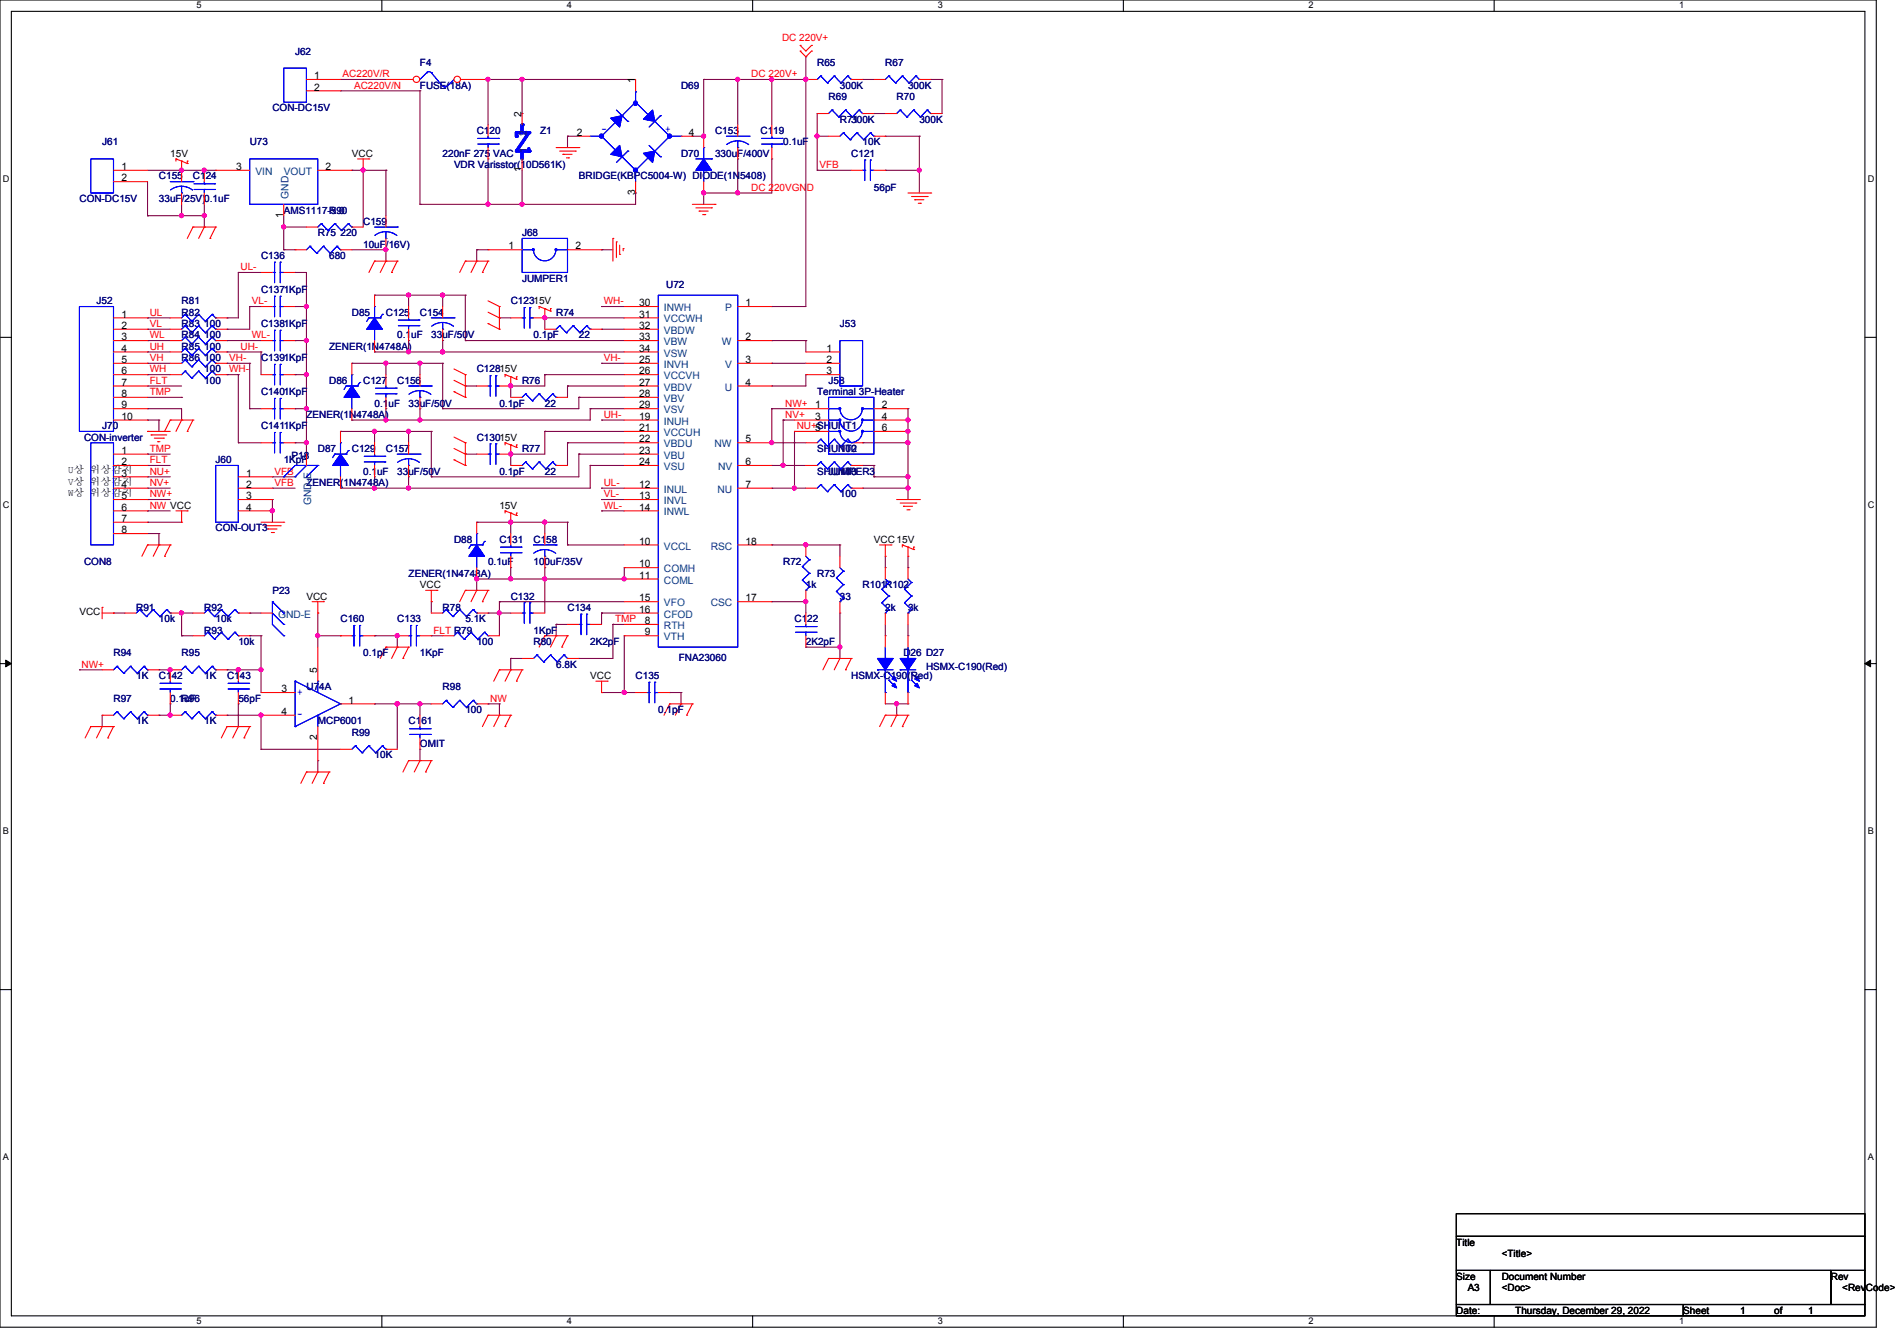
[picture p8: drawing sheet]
<svg xmlns="http://www.w3.org/2000/svg" width="297mm" height="210mm" viewBox="0 0 297 210" stroke-linecap="round" stroke-linejoin="round" font-family="sans-serif">
<defs><g id="words">
<g font-size="1.6" fill="#000080">
<text x="46.2" y="8.5">J62</text>
<text x="65.7" y="10.3">F4</text>
<text x="127.9" y="10.3">R65</text>
<text x="138.5" y="10.3">R67</text>
<text x="42.6" y="17.4">CON-DC15V</text>
<text x="65.7" y="13.9">FUSE(18A)</text>
<text x="106.6" y="13.9">D69</text>
<text x="129.7" y="15.7">R69</text>
<text x="131.4" y="13.9">300K</text>
<text x="140.3" y="15.7">R70</text>
<text x="142.1" y="13.9">300K</text>
<text x="16" y="22.8">J61</text>
<text x="39.1" y="22.8">U73</text>
<text x="74.6" y="21">C120</text>
<text x="84.5" y="21">Z1</text>
<text x="111.9" y="21">C153</text>
<text x="119" y="21">C119</text>
<text x="122.5" y="22.8">0.1uF</text>
<text x="131.4" y="19.2">R71</text>
<text x="133.2" y="19.2">300K</text>
<text x="135" y="22.8">10K</text>
<text x="143.9" y="19.2">300K</text>
<text x="24.9" y="28.1">C155</text>
<text x="30.2" y="28.1">C124</text>
<text x="69.3" y="24.5">220nF 275 VAC</text>
<text x="71" y="26.3">VDR Varisstor(10D561K)</text>
<text x="90.6" y="28.1">BRIDGE(KBPC5004-W) DIODE(1N5408)</text>
<text x="106.6" y="24.5">D70</text>
<text x="111.9" y="24.5">330uF/400V</text>
<text x="133.2" y="24.5">C121</text>
<text x="136.8" y="29.9">56pF</text>
<text x="12.4" y="31.6">CON-DC15V</text>
<text x="24.9" y="31.6">33uF/25V)0.1uF</text>
<text x="44.4" y="33.4">AMS1117-5.0</text>
<text x="51.5" y="33.4">R90</text>
<text x="56.8" y="35.2">C159</text>
<text x="40.8" y="40.5">C136</text>
<text x="49.7" y="37">R75</text>
<text x="51.5" y="40.5">680</text>
<text x="53.3" y="37">220</text>
<text x="56.8" y="38.8">10uF/16V)</text>
<text x="81.7" y="37">J68</text>
<text x="15.1" y="47.6">J52</text>
<text x="28.4" y="47.6">R81</text>
<text x="40.8" y="45.9">C1371KpF</text>
<text x="79.9" y="47.6">C12315V</text>
<text x="81.7" y="44.1">JUMPER1</text>
<text x="104.2" y="45.1">U72</text>
<text x="28.4" y="51.2">R83</text>
<text x="28.4" y="49.4">R82</text>
<text x="28.4" y="53">R84</text>
<text x="32" y="51.2">100</text>
<text x="32" y="53">100</text>
<text x="40.8" y="51.2">C1381KpF</text>
<text x="55.1" y="49.4">D85</text>
<text x="60.4" y="49.4">C125</text>
<text x="62.2" y="53">0.1uF</text>
<text x="65.7" y="49.4">C154</text>
<text x="67.5" y="53">33uF/50V</text>
<text x="83.5" y="53">0.1pF</text>
<text x="87" y="49.4">R74</text>
<text x="90.6" y="53">22</text>
<text x="131.4" y="51.2">J53</text>
<text x="28.4" y="56.5">R86</text>
<text x="28.4" y="54.7">R85</text>
<text x="32" y="54.7">100</text>
<text x="32" y="58.3">100</text>
<text x="32" y="56.5">100</text>
<text x="40.8" y="56.5">C1391KpF</text>
<text x="51.5" y="54.7">ZENER(1N4748A)</text>
<text x="74.6" y="58.3">C12815V</text>
<text x="32" y="60.1">100</text>
<text x="40.8" y="61.9">C1401KpF</text>
<text x="48" y="65.4">ZENER(1N4748A)</text>
<text x="51.5" y="60.1">D86</text>
<text x="56.8" y="60.1">C127</text>
<text x="58.6" y="63.6">0.1uF</text>
<text x="62.2" y="60.1">C156</text>
<text x="63.9" y="63.6">33uF/50V</text>
<text x="78.1" y="63.6">0.1pF</text>
<text x="81.7" y="60.1">R76</text>
<text x="85.3" y="63.6">22</text>
<text x="127.9" y="61.9">Terminal 3P-Heater</text>
<text x="129.7" y="60.1">J58</text>
<text x="13.2" y="69">CON-inverter</text>
<text x="16" y="67.2">J70</text>
<text x="40.8" y="67.2">C1411KpF</text>
<text x="45.6" y="71.8">P18</text>
<text x="49.7" y="70.7">D87</text>
<text x="55.1" y="70.7">C129</text>
<text x="60.4" y="70.7">C157</text>
<text x="74.6" y="69">C13015V</text>
<text x="81.7" y="70.7">R77</text>
<text x="127.9" y="70.7">SHUNT2</text>
<text x="131.4" y="70.7">100</text>
<text x="33.7" y="72.5">J60</text>
<text x="44.4" y="72.5">1KpF</text>
<text x="48" y="76.1">ZENER(1N4748A)</text>
<text x="56.8" y="74.3">0.1uF</text>
<text x="62.2" y="74.3">33uF/50V</text>
<text x="78.1" y="74.3">0.1pF</text>
<text x="85.3" y="74.3">22</text>
<text x="127.9" y="74.3">SHUNT3</text>
<text x="129.7" y="74.3">JUMPER3</text>
<text x="131.4" y="77.9">100</text>
<text x="131.4" y="74.3">100</text>
<text x="33.7" y="83.2">CON-OUT3</text>
<text x="13.2" y="88.5">CON8</text>
<text x="71" y="85">D88</text>
<text x="76.4" y="88.5">0.1uF</text>
<text x="78.1" y="85">C131</text>
<text x="83.5" y="85">C158</text>
<text x="83.5" y="88.5">100uF/35V</text>
<text x="122.5" y="88.5">R72</text>
<text x="21.3" y="95.6">R91</text>
<text x="32" y="95.6">R92</text>
<text x="42.6" y="93">P23</text>
<text x="63.9" y="90.3">ZENER(1N4748A)</text>
<text x="69.3" y="95.6">R78</text>
<text x="79.9" y="93.8">C132</text>
<text x="88.8" y="95.6">C134</text>
<text x="126.1" y="92.1">1k</text>
<text x="127.9" y="90.3">R73</text>
<text x="131.4" y="93.8">33</text>
<text x="135" y="92.1">R101R102</text>
<text x="138.5" y="95.6">2k</text>
<text x="142.1" y="95.6">3k</text>
<text x="24.9" y="97.4">10k</text>
<text x="32" y="99.2">R93</text>
<text x="33.7" y="97.4">10k</text>
<text x="37.3" y="101">10k</text>
<text x="53.3" y="97.4">C160</text>
<text x="62.2" y="97.4">C133</text>
<text x="72.8" y="97.4">5.1K</text>
<text x="74.6" y="101">100</text>
<text x="83.5" y="99.2">1KpF</text>
<text x="83.5" y="101">R80</text>
<text x="92.4" y="101">2K2pF</text>
<text x="124.3" y="97.4">C122</text>
<text x="126.1" y="101">2K2pF</text>
<text x="17.8" y="102.7">R94</text>
<text x="21.3" y="106.3">1K</text>
<text x="24.9" y="106.3">C142</text>
<text x="28.4" y="102.7">R95</text>
<text x="32" y="106.3">1K</text>
<text x="35.5" y="106.3">C143</text>
<text x="56.8" y="102.7">0.1pF</text>
<text x="65.7" y="102.7">1KpF</text>
<text x="87" y="104.5">6.8K</text>
<text x="99.5" y="106.3">C135</text>
<text x="106.2" y="103.4">FNA23060</text>
<text x="133.2" y="106.3">HSMX-C190(Red)</text>
<text x="141.4" y="102.7">D26 D27</text>
<text x="144.9" y="104.8">HSMX-C190(Red)</text>
<text x="17.8" y="109.8">R97</text>
<text x="21.3" y="113.4">1K</text>
<text x="26.6" y="109.8">0.1uF</text>
<text x="28.4" y="109.8">R96</text>
<text x="32" y="113.4">1K</text>
<text x="37.3" y="109.8">56pF</text>
<text x="48" y="108.1">U74A</text>
<text x="49.7" y="113.4">MCP6001</text>
<text x="63.9" y="113.4">C161</text>
<text x="69.3" y="108.1">R98</text>
<text x="72.8" y="111.6">100</text>
<text x="103" y="111.6">0.1pF</text>
<text x="55.1" y="115.2">R99</text>
<text x="58.6" y="118.7">10K</text>
<text x="65.7" y="116.9">OMIT</text>
</g>
<g font-size="1.6" fill="#f00">
<text x="122.4" y="6.4">DC 220V+</text>
<text x="53.6" y="12.1">AC220V/R</text>
<text x="55.4" y="13.9">AC220V/N</text>
<text x="117.6" y="12.1">DC 220V+</text>
<text x="117.6" y="29.9">DC 220VGND</text>
<text x="128.2" y="26.3">VFB</text>
<text x="37.6" y="42.3">UL-</text>
<text x="39.4" y="47.6">VL-</text>
<text x="94.5" y="47.6">WH-</text>
<text x="23.4" y="49.4">UL</text>
<text x="23.4" y="51.2">VL</text>
<text x="23.4" y="53">WL</text>
<text x="39.4" y="53">WL-</text>
<text x="23.4" y="54.7">UH</text>
<text x="23.4" y="56.5">VH</text>
<text x="23.4" y="58.3">WH</text>
<text x="35.9" y="58.3">WH-</text>
<text x="35.9" y="56.5">VH-</text>
<text x="37.6" y="54.7">UH-</text>
<text x="94.5" y="56.5">VH-</text>
<text x="23.4" y="60.1">FLT</text>
<text x="23.4" y="61.9">TMP</text>
<text x="94.5" y="65.4">UH-</text>
<text x="122.9" y="63.6">NW+</text>
<text x="122.9" y="65.4">NV+</text>
<text x="23.4" y="70.7">TMP</text>
<text x="124.7" y="67.2">NU+5SHUNT1</text>
<text x="23.4" y="72.5">FLT</text>
<text x="23.4" y="74.3">NU+</text>
<text x="23.4" y="77.9">NW+</text>
<text x="23.4" y="76.1">NV+</text>
<text x="43" y="74.3">VFB</text>
<text x="43" y="76.1">VFB</text>
<text x="94.5" y="76.1">UL-</text>
<text x="94.5" y="77.9">VL-</text>
<text x="23.4" y="79.6">NW VCC</text>
<text x="94.5" y="79.6">WL-</text>
<text x="67.8" y="99.2">FLT R79</text>
<text x="96.2" y="97.4">TMP</text>
<text x="12.8" y="104.5">NW+</text>
<text x="76.7" y="109.8">NW</text>
</g>
<g font-size="1.6">
<text x="49.2" y="12.4">1</text>
<text x="49.2" y="14.2">2</text>
<text x="99.4" y="13" transform="rotate(-90 99.4 13)">1</text>
<text x="81.6" y="18.3" transform="rotate(-90 81.6 18.3)">2</text>
<text x="90.2" y="21.3">2</text>
<text x="107.8" y="21.3">4</text>
<text x="19" y="26.6">1</text>
<text x="19" y="28.4">2</text>
<text x="26.6" y="24.5">15V</text>
<text x="37" y="26.6">3</text>
<text x="51" y="26.6">2</text>
<text x="55.1" y="24.5">VCC</text>
<text x="81.6" y="27" transform="rotate(-90 81.6 27)">1</text>
<text x="44.3" y="34.1" transform="rotate(-90 44.3 34.1)">1</text>
<text x="99.4" y="30.5" transform="rotate(-90 99.4 30.5)">3</text>
<text x="79.6" y="39.1">1</text>
<text x="90" y="39.1">2</text>
<text x="100" y="47.9">30</text>
<text x="116.7" y="47.9">1</text>
<text x="19" y="49.7">1</text>
<text x="19" y="51.5">2</text>
<text x="19" y="53.3">3</text>
<text x="100" y="49.7">31</text>
<text x="100" y="51.5">32</text>
<text x="100" y="53.3">33</text>
<text x="116.7" y="53.3">2</text>
<text x="19" y="55">4</text>
<text x="19" y="56.8">5</text>
<text x="19" y="58.6">6</text>
<text x="100" y="55">34</text>
<text x="100" y="56.8">25</text>
<text x="100" y="58.6">26</text>
<text x="116.7" y="56.8">3</text>
<text x="129.3" y="55">1</text>
<text x="129.3" y="56.8">2</text>
<text x="129.3" y="58.6">3</text>
<text x="19" y="60.4">7</text>
<text x="19" y="62.2">8</text>
<text x="19" y="63.9">9</text>
<text x="19" y="65.7">10</text>
<text x="100" y="60.4">27</text>
<text x="100" y="62.2">28</text>
<text x="100" y="63.9">29</text>
<text x="100" y="65.7">19</text>
<text x="116.7" y="60.4">4</text>
<text x="127.5" y="63.9">1</text>
<text x="127.5" y="65.7">3</text>
<text x="138" y="63.9">2</text>
<text x="138" y="65.7">4</text>
<text x="19" y="71">1</text>
<text x="100" y="67.5">21</text>
<text x="100" y="69.3">22</text>
<text x="100" y="71">23</text>
<text x="116.7" y="69.3">5</text>
<text x="138" y="67.5">6</text>
<text x="10.7" y="74.1">U상 위상감지</text>
<text x="10.7" y="75.9">V상 위상감지</text>
<text x="10.7" y="77.6">W상 위상감지</text>
<text x="19" y="72.8">2</text>
<text x="19" y="74.6">3</text>
<text x="19" y="76.4">4</text>
<text x="38.5" y="74.6">1</text>
<text x="38.5" y="76.4">2</text>
<text x="100" y="72.8">24</text>
<text x="100" y="76.4">12</text>
<text x="116.7" y="72.8">6</text>
<text x="116.7" y="76.4">7</text>
<text x="19" y="78.1">5</text>
<text x="19" y="79.9">6</text>
<text x="19" y="81.7">7</text>
<text x="19" y="83.5">8</text>
<text x="38.5" y="78.1">3</text>
<text x="38.5" y="79.9">4</text>
<text x="78.1" y="79.6">15V</text>
<text x="100" y="78.1">13</text>
<text x="100" y="79.9">14</text>
<text x="100" y="85.3">10</text>
<text x="100" y="88.8">10</text>
<text x="116.7" y="85.3">18</text>
<text x="136.8" y="85">VCC15V</text>
<text x="48" y="93.8">VCC</text>
<text x="65.7" y="92.1">VCC</text>
<text x="100" y="90.6">11</text>
<text x="100" y="94.1">15</text>
<text x="100" y="95.9">16</text>
<text x="116.7" y="94.1">17</text>
<text x="12.4" y="96.3">VCC</text>
<text x="100.9" y="97.7">8</text>
<text x="100.9" y="99.5">9</text>
<text x="49.6" y="105.4" transform="rotate(-90 49.6 105.4)">5</text>
<text x="92.4" y="106.3">VCC</text>
<text x="44.1" y="108.4">3</text>
<text x="44.1" y="111.9">4</text>
<text x="54.5" y="110.1">1</text>
<text x="49.6" y="115.8" transform="rotate(-90 49.6 115.8)">2</text>
<text x="227.9" y="195">Title</text>
<text x="235" y="196.7">&lt;Title&gt;</text>
<text x="227.9" y="200.3">Size</text>
<text x="229.7" y="202.1">A3</text>
<text x="235" y="200.3">Document Number</text>
<text x="235" y="202.1">&lt;Doc&gt;</text>
<text x="286.5" y="200.3">Rev</text>
<text x="288.3" y="202.1">&lt;RevCode&gt;</text>
<text x="227.9" y="205.6">Date:</text>
<text x="237.1" y="205.6">Thursday, December 29, 2022</text>
<text x="263.4" y="205.6">Sheet</text>
<text x="272.3" y="205.6">1</text>
<text x="277.6" y="205.6">of</text>
<text x="282.9" y="205.6">1</text>
</g>
<g font-size="1.6" fill="#004080">
<text x="82.4" y="24" transform="rotate(-90 82.4 24)">1</text>
<text x="82.4" y="21.3" transform="rotate(-90 82.4 21.3)">2</text>
<text x="40" y="27.4">VIN</text>
<text x="44.4" y="27.4">VOUT</text>
<text x="45.1" y="31.1" transform="rotate(-90 45.1 31.1)">GND</text>
<text x="103.9" y="48.7">INWH</text>
<text x="103.9" y="50.5">VCCWH</text>
<text x="103.9" y="52.3">VBDW</text>
<text x="113.5" y="48.7">P</text>
<text x="103.9" y="54">VBW</text>
<text x="103.9" y="55.8">VSW</text>
<text x="103.9" y="57.6">INVH</text>
<text x="103.9" y="59.4">VCCVH</text>
<text x="112.9" y="54">W</text>
<text x="113.5" y="57.6">V</text>
<text x="103.9" y="61.1">VBDV</text>
<text x="103.9" y="62.9">VBV</text>
<text x="103.9" y="64.7">VSV</text>
<text x="113.4" y="61.1">U</text>
<text x="103.9" y="66.5">INUH</text>
<text x="103.9" y="68.2">VCCUH</text>
<text x="103.9" y="70">VBDU</text>
<text x="103.9" y="71.8">VBU</text>
<text x="111.8" y="70">NW</text>
<text x="103.9" y="73.6">VSU</text>
<text x="103.9" y="77.1">INUL</text>
<text x="112.3" y="77.1">NU</text>
<text x="112.4" y="73.6">NV</text>
<text x="48.7" y="79" transform="rotate(-90 48.7 79)">GND-E</text>
<text x="103.9" y="78.9">INVL</text>
<text x="103.9" y="80.7">INWL</text>
<text x="103.9" y="86">VCCL</text>
<text x="103.9" y="89.6">COMH</text>
<text x="111.2" y="86">RSC</text>
<text x="103.9" y="91.3">COML</text>
<text x="103.9" y="94.9">VFO</text>
<text x="111.2" y="94.9">CSC</text>
<text x="43.5" y="96.7">GND-E</text>
<text x="103.9" y="96.7">CFOD</text>
<text x="103.9" y="98.5">RTH</text>
<text x="103.9" y="100.2">VTH</text>
</g>
<g font-size="1.6" fill="#00f">
<text x="94.1" y="20.6">-</text>
<text x="104.1" y="20.6">+</text>
<text x="46.5" y="112.3">-</text>
<text x="46.5" y="108.7">+</text>
</g>
<g font-size="1.4">
<text x="30.7" y="1.3">5</text>
<text x="88.7" y="1.3">4</text>
<text x="146.7" y="1.3">3</text>
<text x="204.8" y="1.3">2</text>
<text x="262.8" y="1.3">1</text>
<text x=".5" y="28.4">D</text>
<text x="292.3" y="28.4">D</text>
<text x=".5" y="79.5">C</text>
<text x="292.3" y="79.5">C</text>
<text x=".5" y="130.5">B</text>
<text x="292.3" y="130.5">B</text>
<text x=".5" y="181.6">A</text>
<text x="292.3" y="181.6">A</text>
<text x="30.7" y="207.3">5</text>
<text x="88.7" y="207.3">4</text>
<text x="146.7" y="207.3">3</text>
<text x="204.8" y="207.3">2</text>
<text x="262.8" y="207.3">1</text>
</g>
</g></defs>
<g fill="none" stroke="#000" stroke-width=".17">
<path d="M0 0h293.6v207.7h-293.6zM1.8 1.8h290v204.2h-290zM59.8 0v1.8M117.8 0v1.8M175.8 0v1.8M233.8 0v1.8M0 52.8h1.8M291.8 52.8h1.8M0 103.9h1.8M291.8 103.9h1.8M0 154.9h1.8M291.8 154.9h1.8"/>
<path d="M227.9 190h63.9v3.5h-63.9zM227.9 193.5h63.9v5.4h-63.9zM227.9 198.9h5.3v5.3h-5.3zM233.2 198.9h53.3v5.3h-53.3zM286.5 198.9h5.3v5.3h-5.3zM59.8 206v1.7M117.8 206v1.7M175.8 206v1.7M227.9 204.2h35.5v1.8h-35.5zM233.8 206v1.7M263.4 204.2h28.4v1.8h-28.4z"/>
</g>
<path d="M.9 103.3l.9 .6-.9 .5zM291.8 103.9l.9-.6v1.1z" fill="#000" stroke="#000" stroke-width=".16"/>
<g fill="none" stroke="#800040" stroke-width=".17">
<path d="M53.3 12.4h.1M53.3 14.2h.1M53.3 12.4h7.1M53.3 14.2h12.4M65.7 14.2h.1M65.7 14.2v17.8M76.4 12.4h.1M76.4 12.4h23.1M76.4 12.4v7.1M81.7 12.4h.1M81.7 17.8h.1M81.7 12.4v5.4"/>
<path d="M110.1 12.4h.1M110.1 12.4h16M110.1 12.4v8.9h-1.8M115.4 12.4h.1M115.4 12.4v7.1M120.8 12.4h.1M120.8 12.4v7.1M126.1 8.9h.1M126.1 12.4h.1M126.1 8.9v39.1h-5.3M127.9 17.8h.1M127.9 17.8v8.9"/>
<path d="M135 12.4h.1M135 12.4h1.8M136.8 17.8h.1M136.8 17.8h1.7M145.6 12.4h.1M145.6 12.4h1.8M147.4 12.4h.1M147.4 12.4v5.4M23.1 33.8h.1M23.1 26.7h10.6M23.1 28.4v5.4M23.1 33.8h8.9"/>
<path d="M28.4 26.7h.1M28.4 33.8h.1M28.4 32v1.8M32 35.5h.1M32 26.7h.1M32 33.8h.1M32 32v3.5M33.7 26.7h.1M44.4 35.5h.1M44.4 39.1h.1M44.4 39.1h1.8M44.4 33.8v5.3"/>
<path d="M44.4 35.5h3.6M46.2 39.1h.1M55.1 26.7h.1M55.1 26.7h5.3M55.1 39.1h5.3M56.8 26.7h.1M56.8 26.7v8.8M60.4 39.1h.1M60.4 26.7h.1M60.4 26.7v7.1M60.4 39.1v1.8M65.7 32h.1"/>
<path d="M74.6 39.1h.1M74.6 39.1v1.8M74.6 39.1h1.8M76.4 39.1h.1M76.4 24.9h.1M76.4 32h.1M76.4 24.9v7.1M81.7 32h.1M81.7 26.7v5.3M88.8 21.3h.1M88.8 21.3v1.8M88.8 21.3h1.8"/>
<path d="M94.1 39.1h.1M94.1 39.1h1.8M99.5 30.2h.1M99.5 30.2v1.8h-33.8M108.3 21.3h.1M110.1 30.2h.1M110.1 30.2v1.8M115.4 24.9h.1M115.4 30.2h.1M115.4 24.9v5.3M120.8 24.9h.1M120.8 24.9v5.3h-10.7"/>
<path d="M127.9 21.3h.1M127.9 26.7h.1M127.9 26.7h5.3M127.9 21.3h1.8M138.5 21.3h.1M138.5 26.7h.1M138.5 26.7h5.4M138.5 21.3h5.4M143.9 26.7h.1M143.9 21.3h.1M143.9 21.3v8.9M23.1 55.1h.1"/>
<path d="M23.1 56.9h.1M23.1 58.6h.1M23.1 49.8h.1M23.1 51.5h.1M23.1 53.3h.1M23.1 55.1h3.5M23.1 56.9h3.5M23.1 58.6h3.5M23.1 53.3h3.5M23.1 51.5h3.5M23.1 49.8h3.5M35.5 58.6h.1"/>
<path d="M35.5 51.5h.1M35.5 53.3h.1M35.5 49.8h.1M35.5 55.1h.1M35.5 56.9h.1M35.5 55.1h5.3M35.5 56.9h3.6M35.5 58.6h1.8M35.5 53.3h5.3M37.3 58.6h.1M37.3 42.6h.1M37.3 42.6v7.2h-1.8"/>
<path d="M37.3 58.6v10.7M37.3 42.6h3.5M39.1 48h.1M39.1 56.9h.1M39.1 48h1.7M39.1 48v3.5h-3.6M39.1 56.9v7.1M40.8 55.1h.1M40.8 55.1v3.5M46.2 42.6h.1M46.2 48h.1M46.2 53.3h.1"/>
<path d="M46.2 58.6h.1M46.2 42.6h1.8v28.5M46.2 58.6h1.8M46.2 48h1.8M46.2 53.3h1.8M48 48h.1M48 53.3h.1M48 58.6h.1M55.1 56.9h.1M55.1 56.9h14.2M58.6 46.2h.1M58.6 55.1h.1"/>
<path d="M58.6 55.1h39.1M58.6 46.2h14.2M60.4 56.9h.1M60.4 56.9v1.7M63.9 46.2h.1M63.9 53.3h.1M63.9 55.1h.1M63.9 46.2v1.8M63.9 53.3v1.8M65.7 56.9h.1M65.7 56.9v1.7M69.3 53.3h.1"/>
<path d="M69.3 55.1h.1M69.3 46.2h.1M69.3 56.9h.1M69.3 46.2v1.8M69.3 53.3v1.8M69.3 56.9v7.1M72.8 53.3h.1M72.8 46.2h.1M72.8 53.3h24.9M72.8 46.2v7.1M78.1 49.8h.1M78.1 49.8h1.8"/>
<path d="M85.3 49.8h.1M85.3 58.6h.1M85.3 58.6h12.4M85.3 49.8v1.7M85.3 58.6v1.8h-5.4M85.3 49.8h12.4M94.1 56.9h.1M94.1 48h.1M94.1 51.5h.1M94.1 56.9h3.6M94.1 48h3.6M94.1 51.5h3.6"/>
<path d="M120.8 56.9h.1M120.8 53.3h.1M120.8 48h.1M120.8 56.9h5.3M120.8 53.3h5.3M126.1 53.3h.1M126.1 58.6h.1M126.1 53.3v1.8M126.1 58.6v1.8h-5.3M23.1 80h.1M23.1 71.1h.1M23.1 72.9h.1"/>
<path d="M23.1 74.6h.1M23.1 60.4h.1M23.1 78.2h.1M23.1 76.4h.1M23.1 64h.1M23.1 65.8h.1M23.1 64h5.3v1.8M23.1 65.8h1.8M23.1 76.4h3.5M23.1 62.2h5.3M23.1 80h3.5M23.1 71.1h3.5"/>
<path d="M23.1 72.9h3.5M23.1 74.6h3.5M23.1 60.4h5.3M23.1 78.2h3.5M24.9 65.8h.1M24.9 65.8v1.7M28.4 65.8h.1M28.4 62.2h.1M37.3 69.3h.1M37.3 69.3h3.5M39.1 64h.1M39.1 64h1.7"/>
<path d="M42.6 78.2h.1M42.6 74.6h.1M42.6 76.4h.1M42.6 80h.1M42.6 78.2v3.5M42.6 76.4h3.6M42.6 74.6h3.6M46.2 64h.1M46.2 69.3h.1M46.2 64h1.8M46.2 69.3h1.8M48 64h.1"/>
<path d="M48 71.1h.1M48 69.3h.1M53.3 67.5h.1M53.3 76.4h.1M53.3 67.5h14.2M55.1 65.8h.1M58.6 67.5h.1M58.6 74.6h.1M58.6 76.4h.1M58.6 67.5v1.8M58.6 74.6v1.8M60.4 64h.1"/>
<path d="M60.4 65.8h.1M60.4 64v1.8M63.9 74.6h.1M63.9 76.4h.1M63.9 67.5h.1M63.9 67.5v1.8M63.9 74.6v1.8M65.7 64h.1M65.7 65.8h.1M65.7 64v1.8M67.5 74.6h.1M67.5 67.5h.1"/>
<path d="M67.5 67.5v7.1M69.3 64h.1M72.8 71.1h.1M72.8 60.4h.1M72.8 71.1h1.8M72.8 60.4h1.8M79.9 71.1h.1M79.9 60.4h.1M79.9 60.4v1.8M79.9 71.1v1.8M85.3 67.5h.1M85.3 67.5v3.6h-5.4"/>
<path d="M85.3 67.5h12.4M88.8 60.4h.1M88.8 69.3h.1M88.8 60.4v1.8M88.8 69.3v3.6M88.8 69.3h8.9M88.8 60.4h8.9M90.6 62.2h.1M90.6 71.1h.1M90.6 62.2v1.8h-21.3M90.6 71.1v3.5h-23.1M90.6 62.2h7.1"/>
<path d="M90.6 71.1h7.1M92.4 64h.1M92.4 72.9h.1M92.4 64h5.3M92.4 64v1.8h-37.3M92.4 72.9v3.5h-39.1M92.4 72.9h5.3M94.1 65.8h.1M94.1 76.4h.1M94.1 78.2h.1M94.1 80h.1M94.1 65.8h3.6"/>
<path d="M94.1 76.4h3.6M94.1 80h3.6M94.1 78.2h3.6M120.8 64h.1M120.8 76.4h.1M120.8 60.4h.1M120.8 69.3h.1M120.8 72.9h.1M120.8 64h3.5M120.8 64v5.3M120.8 76.4h5.3M120.8 69.3h5.3"/>
<path d="M120.8 72.9h5.3M122.5 65.8h.1M122.5 72.9h.1M122.5 65.8h1.8M122.5 65.8v7.1M124.3 67.5h.1M124.3 76.4h.1M124.3 67.5v8.9M135 76.4h.1M135 69.3h.1M135 72.9h.1M135 76.4h7.1"/>
<path d="M135 69.3h7.1M135 72.9h1.8M136.8 72.9h.1M136.8 74.6h.1M136.8 74.6h5.3M136.8 72.9v1.7M142.1 67.5h.1M142.1 65.8h.1M142.1 64h.1M142.1 74.6h.1M142.1 76.4h.1M142.1 69.3h.1"/>
<path d="M142.1 64v14.2M17.8 96h.1M17.8 96h1.7M23.1 81.7h.1M23.1 81.7h5.3M23.1 83.5h1.8M24.9 85.3h.1M24.9 83.5h.1M24.9 83.5v1.8M28.4 96h.1M28.4 99.5h.1M28.4 99.5h1.8"/>
<path d="M28.4 96h1.8M28.4 96v3.5M39.1 99.5h.1M39.1 96h.1M39.1 99.5h1.7M39.1 96h1.7M40.8 99.5h.1M40.8 99.5v8.9M49.7 96h.1M49.7 99.5h.1M49.7 99.5h3.6M49.7 96v5.3"/>
<path d="M53.3 99.5h.1M58.6 99.5h.1M58.6 99.5h3.6M62.2 99.5h.1M62.2 99.5v1.8M67.5 94.2h.1M67.5 99.5h.1M67.5 99.5h1.8M67.5 94.2v1.8M74.6 90.6h.1M74.6 81.7h.1M74.6 90.6v1.8"/>
<path d="M74.6 81.7h14.2M76.4 96h.1M76.4 96h3.5M78.1 96h.1M78.1 94.2h.1M78.1 94.2v5.3M78.1 94.2h19.6M79.9 81.7h.1M79.9 88.9h.1M79.9 90.6h.1M79.9 81.7v1.8M79.9 88.9v1.7"/>
<path d="M85.3 90.6h.1M85.3 81.7h.1M85.3 88.9h.1M85.3 81.7v1.8M85.3 88.9v7.1M87 97.7h.1M87 97.7v1.8M87 97.7h1.8M88.8 81.7h.1M88.8 85.3h.1M88.8 81.7v3.6M88.8 85.3h8.9"/>
<path d="M94.1 96h.1M94.1 96h3.6M94.1 96v1.7M95.9 97.7h.1M95.9 97.7h1.8M95.9 97.7v5.4h-5.3M97.7 88.9h.1M97.7 99.5h.1M97.7 88.9v1.7h-23.1M97.7 99.5v8.9M120.8 85.3h.1M120.8 94.2h.1"/>
<path d="M120.8 85.3h10.6M120.8 94.2h5.3M126.1 85.3h.1M126.1 94.2h.1M126.1 94.2v1.8M131.4 96h.1M131.4 85.3h.1M131.4 85.3v1.8M131.4 96v7.1M138.5 88.9h.1M138.5 99.5h.1M138.5 87.1v1.8"/>
<path d="M138.5 97.7v1.8M142.1 99.5h.1M142.1 88.9h.1M142.1 87.1v1.8M142.1 97.7v1.8M12.4 104.8h.1M12.4 104.8h3.6M16 112h.1M16 112v1.7M24.9 104.8h.1M24.9 112h.1M24.9 104.8h1.7"/>
<path d="M26.6 110.2h.1M26.6 110.2v1.8h-1.7M35.5 112h.1M35.5 104.8h.1M35.5 104.8h5.3M35.5 112h5.3M37.3 110.2h.1M37.3 104.8h.1M37.3 110.2v3.5M40.8 112h.1M40.8 117.3h.1M40.8 104.8h.1"/>
<path d="M40.8 112v5.3M40.8 117.3h12.5M49.7 119.1h.1M49.7 119.1v1.7M58.6 110.2h.1M58.6 110.2h8.9M62.2 110.2h.1M62.2 110.2v7.1M65.7 110.2h.1M65.7 117.3h.1M65.7 110.2v1.8M65.7 117.3v1.8"/>
<path d="M76.4 110.2h.1M76.4 110.2h1.7M78.1 110.2h.1M78.1 110.2v1.8M79.9 103.1h.1M79.9 103.1v1.7M79.9 103.1h1.8M90.6 103.1h.1M94.1 108.4h.1M94.1 108.4h5.4M97.7 108.4h.1M104.8 108.4h.1"/>
<path d="M104.8 108.4h1.8M106.6 108.4h.1M106.6 108.4v1.8M126.1 101.3h.1M126.1 101.3h5.3M131.4 101.3h.1M138.5 110.2h3.6M140.3 110.2h.1M140.3 112h.1M140.3 110.2v1.8M142.1 110.2h.1"/>
</g>
<g fill="#f0f" stroke="#f0f" stroke-width=".17">
<circle cx="120.8" cy="69.3" r=".32"/>
<circle cx="47.9" cy="48" r=".32"/>
<circle cx="47.9" cy="64" r=".32"/>
<circle cx="47.9" cy="53.3" r=".32"/>
<circle cx="47.9" cy="58.6" r=".32"/>
<circle cx="47.9" cy="69.3" r=".32"/>
<circle cx="26.6" cy="104.8" r=".32"/>
<circle cx="74.6" cy="90.6" r=".32"/>
<circle cx="122.5" cy="72.8" r=".32"/>
<circle cx="79.9" cy="81.7" r=".32"/>
<circle cx="62.1" cy="110.2" r=".32"/>
<circle cx="97.7" cy="90.6" r=".32"/>
<circle cx="85.2" cy="90.6" r=".32"/>
<circle cx="26.6" cy="111.9" r=".32"/>
<circle cx="62.1" cy="99.5" r=".32"/>
<circle cx="40.8" cy="111.9" r=".32"/>
<circle cx="143.8" cy="26.6" r=".32"/>
<circle cx="140.3" cy="110.2" r=".32"/>
<circle cx="78.1" cy="95.9" r=".32"/>
<circle cx="65.7" cy="110.2" r=".32"/>
<circle cx="63.9" cy="46.2" r=".32"/>
<circle cx="58.6" cy="67.5" r=".32"/>
<circle cx="142.1" cy="69.3" r=".32"/>
<circle cx="142.1" cy="67.5" r=".32"/>
<circle cx="142.1" cy="65.7" r=".32"/>
<circle cx="63.9" cy="76.4" r=".32"/>
<circle cx="58.6" cy="76.4" r=".32"/>
<circle cx="63.9" cy="67.5" r=".32"/>
<circle cx="79.9" cy="71.1" r=".32"/>
<circle cx="28.4" cy="26.6" r=".32"/>
<circle cx="31.9" cy="26.6" r=".32"/>
<circle cx="126.1" cy="85.3" r=".32"/>
<circle cx="60.4" cy="39.1" r=".32"/>
<circle cx="126.1" cy="94.2" r=".32"/>
<circle cx="37.3" cy="104.8" r=".32"/>
<circle cx="69.2" cy="55.1" r=".32"/>
<circle cx="127.9" cy="21.3" r=".32"/>
<circle cx="28.4" cy="95.9" r=".32"/>
<circle cx="49.7" cy="99.5" r=".32"/>
<circle cx="63.9" cy="55.1" r=".32"/>
<circle cx="124.3" cy="76.4" r=".32"/>
<circle cx="131.4" cy="101.3" r=".32"/>
<circle cx="69.2" cy="46.2" r=".32"/>
<circle cx="97.7" cy="108.4" r=".32"/>
<circle cx="85.2" cy="49.7" r=".32"/>
<circle cx="79.9" cy="90.6" r=".32"/>
<circle cx="85.2" cy="81.7" r=".32"/>
<circle cx="142.1" cy="74.6" r=".32"/>
<circle cx="40.8" cy="104.8" r=".32"/>
<circle cx="56.8" cy="26.6" r=".32"/>
<circle cx="44.4" cy="35.5" r=".32"/>
<circle cx="142.1" cy="76.4" r=".32"/>
<circle cx="28.4" cy="33.7" r=".32"/>
<circle cx="65.7" cy="65.7" r=".32"/>
<circle cx="60.4" cy="65.7" r=".32"/>
<circle cx="65.7" cy="56.8" r=".32"/>
<circle cx="60.4" cy="56.8" r=".32"/>
<circle cx="42.6" cy="79.9" r=".32"/>
<circle cx="79.9" cy="60.4" r=".32"/>
<circle cx="31.9" cy="33.7" r=".32"/>
<circle cx="81.7" cy="12.4" r=".32"/>
<circle cx="81.7" cy="32" r=".32"/>
<circle cx="126.1" cy="12.4" r=".32"/>
<circle cx="120.8" cy="12.4" r=".32"/>
<circle cx="115.4" cy="12.4" r=".32"/>
<circle cx="110.1" cy="21.3" r=".32"/>
<circle cx="110.1" cy="30.2" r=".32"/>
<circle cx="76.3" cy="12.4" r=".32"/>
<circle cx="76.3" cy="32" r=".32"/>
<circle cx="115.4" cy="30.2" r=".32"/>
</g>
<g fill="none" stroke="#f00" stroke-width=".17">
<path d="M48 12.4h5.3M48 14.2h5.3M76.4 19.5v1.8M99.5 12.4v1.8M115.4 19.5v1.8M120.8 19.5v1.8M125.2 8h.1M125.2 7.1h.1M125.2 8l.9 .9 .9-.9M125.2 7.1l.9 .9 .9-.9M126.1 12.4h1.8M127 8h.1"/>
<path d="M127 7.1h.1M127.9 17.8h1.8M133.2 12.4h1.8M135 17.8h1.8M136.8 12.4h1.7M138.5 17.8h1.8M143.9 12.4h1.7M145.6 17.8h1.8M17.8 26.7h5.3M17.8 28.4h5.3M27.5 24.9h.1M27.5 24.9v.3"/>
<path d="M27.5 24.9l.9 .3M28.4 25.2h.1M28.4 26.7h.1M28.4 25.2v3.2M28.4 30.2v1.8M28.4 25.2l.9 .4M29.3 25.6h.1M29.3 25.2h.1M29.3 25.2v.4M30.2 35.5h.1M30.2 35.5l-.9 1.8M30.2 35.5h3.5"/>
<path d="M32 35.5h.1M32 35.5l-.9 1.8M32.9 37.3h.1M33.7 35.5h.1M33.7 35.5l-.8 1.8M33.7 26.7h5.4M44.4 32v1.8M46.2 39.1h1.8M48 35.5h1.7M49.7 26.7h5.4M53.3 39.1h1.8M55.1 35.5h1.7"/>
<path d="M55.9 24.9h1.8M56.8 26.7h.1M56.8 24.9v1.8M57.7 24.9h.1M60.4 33.8v1.7M60.4 37.3v1.8M76.4 39.1h5.3M76.4 23.1v1.8M87 23.1h3.6M87.6 23.7h2.4M88.1 24.2h.1M88.1 24.2h1.4"/>
<path d="M88.6 24.7h.4M88.8 39.1h5.3M89 24.7h.1M90 23.7h.1M90.6 23.1h.1M90.6 21.3h1.8M95.9 37.3h.1M95.9 37.3v3.6M96.5 37.9h.1M96.5 37.9v2.4M97 39.8h.1M97 38.4v1.4"/>
<path d="M97.5 38.9h.1M97.5 38.9v.4M99.5 28.4v1.8M106.6 21.3h1.7M108.3 32h3.6M108.9 32.5h2.4M109.4 33h.1M109.4 33h1.4M109.9 33.6h.4M110.3 33.6h.1M111.3 32.5h.1M111.9 32h.1"/>
<path d="M115.4 23.1v1.8M120.8 23.1v1.8M129.7 21.3h1.7M133.2 26.7h1.8M136.8 26.7h1.7M136.8 21.3h1.7M142.1 30.2h3.5M142.6 30.8h2.5M143.1 31.3h.1M143.1 31.3h1.5M143.7 31.8h.3M144 31.8h.1"/>
<path d="M145.1 30.8h.1M145.6 30.2h.1M17.8 53.3h5.3M17.8 49.8h5.3M17.8 51.5h5.3M17.8 55.1h5.3M17.8 56.9h5.3M17.8 58.6h5.3M26.6 53.3h1.8M26.6 49.8h1.8M26.6 51.5h1.8M26.6 55.1h1.8"/>
<path d="M26.6 56.9h1.8M26.6 58.6h1.8M33.7 53.3h1.8M33.7 49.8h1.8M33.7 51.5h1.8M33.7 55.1h1.8M33.7 56.9h1.8M33.7 58.6h1.8M40.8 53.3h1.8M40.8 48h1.8M40.8 58.6h1.8M40.8 42.6h1.8"/>
<path d="M44.4 53.3h1.8M44.4 48h1.8M44.4 58.6h1.8M44.4 42.6h1.8M55.1 56.9v1.7M58.6 40.9h.1M58.6 40.9h3.6M58.6 40.9l-.9 1.7M58.6 46.2v1.8M58.6 53.3v1.8M60.4 40.9h.1M60.4 40.9l-.9 1.7"/>
<path d="M60.4 58.6v1.8M61.3 42.6h.1M62.2 40.9h.1M62.2 40.9l-.9 1.7M63.9 48v1.8M63.9 51.5v1.8M65.7 58.6v1.8M69.3 48v1.8M69.3 51.5v1.8M71 57.8l1.8 .8M71 59.5l1.8 .9M72.8 40.9h.1"/>
<path d="M72.8 58.6h.1M72.8 40.9l-.9 1.7M72.8 40.9h3.6M72.8 58.6v3.6M74.6 40.9h.1M74.6 40.9l-.9 1.7M75.5 42.6h.1M76.4 40.9h.1M76.4 50.6h.1M76.4 40.9l-.9 1.7M76.4 47.1l1.7 .9M76.4 50.6l1.7 .9"/>
<path d="M76.4 48.9l1.7 .9M78.1 48h.1M78.1 51.5h.1M78.1 49.8h.1M78.1 48v3.5M79 58.6h.1M79 58.6v.4M79 58.6l.9 .4M79.9 59h.1M79.9 59l.9 .4M79.9 59v1.4M79.9 49.8h1.8"/>
<path d="M80.8 59.4h.1M80.8 59h.1M80.8 59v.4M83.5 49.8h1.8M84.4 48h.1M84.4 48v.3M84.4 48l.9 .3M85.3 48.3h.1M85.3 49.8h.1M85.3 48.3l.8 .4M85.3 48.3v1.5M85.3 51.5h1.7"/>
<path d="M86.1 48.7h.1M86.1 48.3h.1M86.1 48.3v.4M92.4 51.5h1.7M97.7 53.3h5.3M97.7 49.8h5.3M97.7 48h5.3M97.7 51.5h5.3M97.7 55.1h5.3M97.7 56.9h5.3M97.7 58.6h5.3M115.4 53.3h5.4"/>
<path d="M115.4 48h5.4M115.4 56.9h5.4M17.8 80h5.3M17.8 65.8h5.3M17.8 78.2h5.3M17.8 60.4h5.3M17.8 76.4h5.3M17.8 71.1h5.3M17.8 62.2h5.3M17.8 64h5.3M17.8 72.9h5.3M17.8 74.6h5.3"/>
<path d="M23.1 67.5h.1M23.1 67.5h3.5M23.6 68.1h.1M23.6 68.1h2.5M24.1 68.6h1.5M24.7 69.1h.1M24.7 69.1h.3M25.6 68.6h.1M26.6 65.8h.1M26.6 65.8l-.8 1.7M26.6 65.8h3.6M27.5 80h1.8"/>
<path d="M28.4 65.8h.1M28.4 80v1.7M28.4 65.8l-.9 1.7M29.3 80h.1M29.3 67.5h.1M30.2 65.8h.1M30.2 65.8l-.9 1.7M37.3 80h5.3M37.3 78.2h5.3M37.3 76.4h5.3M37.3 74.6h5.3M40.8 64h1.8"/>
<path d="M40.8 69.3h1.8M44.4 64h1.8M44.4 69.3h1.8M48 71.1v1.8M53.3 67.5v1.8M53.3 74.6v1.8M55.1 64v1.8M58.6 69.3v1.8M58.6 72.9v1.7M60.4 62.2v1.8M63.9 69.3v1.8M63.9 72.9v1.7"/>
<path d="M65.7 62.2v1.8M71 72h.1M71 61.3h.1M71 68.4l1.8 .9M71 72l1.8 .9M71 70.2l1.8 .9M71 61.3l1.8 .9M72.8 69.3h.1M72.8 72.9h.1M72.8 71.1h.1M72.8 62.2h.1M72.8 60.4h.1"/>
<path d="M72.8 69.3v3.6M74.6 60.4h1.8M74.6 71.1h1.8M78.1 60.4h1.8M78.1 71.1h1.8M79 69.3h.1M79 80h.1M79 69.3v.3M79 80v.3M79 69.3l.9 .3M79 80l.9 .3M79.9 60.4h.1"/>
<path d="M79.9 69.6h.1M79.9 71.1h.1M79.9 69.6v1.5M79.9 69.6l.9 .4M79.9 62.2h1.8M80.8 70h.1M80.8 69.6h.1M80.8 69.6v.4M87 62.2h1.8M97.7 80h5.3M97.7 65.8h5.3M97.7 78.2h5.3"/>
<path d="M97.7 67.5h5.3M97.7 60.4h5.3M97.7 76.4h5.3M97.7 71.1h5.3M97.7 62.2h5.3M97.7 64h5.3M97.7 69.3h5.3M97.7 72.9h5.3M115.4 60.4h5.4M115.4 76.4h5.4M115.4 69.3h5.4M115.4 72.9h5.4"/>
<path d="M124.3 65.8h5.4M124.3 67.5h5.4M124.3 64h5.4M126.1 76.4h1.8M126.1 69.3h1.8M126.1 72.9h1.8M133.2 76.4h1.8M133.2 69.3h1.8M133.2 72.9h1.8M136.8 65.8h5.3M136.8 67.5h5.3M136.8 64h5.3"/>
<path d="M140.3 78.2h3.6M140.9 78.7h2.4M141.4 79.2h.1M141.4 79.2h1.4M141.9 79.8h.4M142.3 79.8h.1M143.3 78.7h.1M143.9 78.2h.1M16 95.1h.1M16 96h1.8M16 95.1v1.7M17.8 96h.1"/>
<path d="M17.8 81.7h5.3M17.8 83.5h5.3M19.5 96h1.8M23.1 85.3h.1M23.1 85.3h3.5M23.1 85.3l-.9 1.8M24.9 85.3h.1M24.9 85.3l-.9 1.8M25.8 87.1h.1M26.6 85.3h.1M26.6 85.3l-.8 1.8M26.6 96h1.8"/>
<path d="M28.4 81.7h.1M30.2 96h1.8M30.2 99.5h1.8M37.3 96h1.8M37.3 99.5h1.8M40.8 96h1.8M40.8 81.7h3.6M41.4 82.3h2.5M41.9 82.8h.1M41.9 82.8h1.4M42.5 83.4h.3M42.8 83.4h.1"/>
<path d="M43.9 82.3h.1M44.4 81.7h.1M48.8 94.2h1.8M49.7 96h.1M49.7 94.2v1.8M50.6 94.2h.1M53.3 99.5h1.8M56.8 99.5h1.8M62.2 99.5h1.7M65.7 99.5h1.8M66.6 92.4h1.8M67.5 94.2h.1"/>
<path d="M67.5 92.4v1.8M67.5 96h1.8M68.4 92.4h.1M69.3 99.5h1.7M72.8 92.4h.1M72.8 92.4h3.6M72.8 92.4l-.9 1.8M74.6 92.4h.1M74.6 96h1.8M74.6 92.4l-.9 1.8M74.6 81.7v1.8M74.6 88.9v1.7"/>
<path d="M75.5 94.2h.1M76.4 92.4h.1M76.4 92.4l-.9 1.8M76.4 99.5h1.7M79.9 80.3h.1M79.9 81.7h.1M79.9 80.3v1.4M79.9 83.5v1.8M79.9 87.1v1.8M79.9 80.3l.9 .4M79.9 96h1.8M80.8 80.7h.1"/>
<path d="M80.8 80.3h.1M80.8 80.3v.4M83.5 96h1.8M85.3 99.5h.1M85.3 83.5v1.8M85.3 87.1v1.8M85.3 99.5l-.9 1.8M85.3 99.5h3.5M87 99.5h.1M87 99.5l-.9 1.8M88.8 99.5h.1M88.8 99.5l-.9 1.8"/>
<path d="M88.8 97.7h1.8M92.4 97.7h1.7M97.7 85.3h5.3M97.7 96h5.3M97.7 99.5h5.3M97.7 94.2h5.3M97.7 88.9h5.3M97.7 90.6h5.3M97.7 97.7h5.3M115.4 85.3h5.4M115.4 94.2h5.4M126.1 85.3v1.8"/>
<path d="M126.1 92.4v1.8M126.1 96v1.7M126.1 99.5v1.8M131.4 87.1v1.8M131.4 94.2v1.8M137.6 85.3h1.8M138.5 87.1h.1M138.5 85.3v1.8M138.5 88.9v1.7M138.5 96v1.7M138.5 99.5v1.8M139.4 85.3h.1"/>
<path d="M141.2 85.3h.1M141.2 85.3v.3M141.2 85.3l.9 .3M142.1 85.6h.1M142.1 87.1h.1M142.1 85.6l.9 .4M142.1 85.6v1.5M142.1 88.9v1.7M142.1 96v1.7M142.1 99.5v1.8M143 86h.1M143 85.6h.1"/>
<path d="M143 85.6v.4M14.2 113.7h.1M14.2 113.7l-.9 1.8M14.2 113.7h3.6M16 113.7h.1M16 113.7l-.9 1.8M16 104.8h1.8M16.9 115.5h.1M17.8 113.7h.1M17.8 113.7l-.9 1.8M23.1 104.8h1.8M26.6 112h1.8"/>
<path d="M26.6 108.4v1.8M28.4 104.8h-1.8v1.8M33.7 112h1.8M33.7 104.8h1.8M35.5 113.7h.1M35.5 113.7h3.6M35.5 113.7l-.9 1.8M37.3 113.7h.1M37.3 113.7l-.9 1.8M37.3 104.8v1.8M37.3 108.4v1.8M38.2 115.5h.1"/>
<path d="M39.1 113.7h.1M39.1 113.7l-.9 1.8M40.8 112h5.4M40.8 108.4h5.4M49.7 101.3v5.3M49.7 113.7v5.4M53.3 110.2h5.3M53.3 117.3h1.8M60.4 101.3h.1M60.4 101.3l-.9 1.8M60.4 101.3h3.5M60.4 117.3h1.8"/>
<path d="M62.2 101.3h.1M62.2 101.3l-.9 1.8M63 103.1h.1M63.9 119.1h.1M63.9 101.3h.1M63.9 119.1l-.9 1.7M63.9 119.1h3.6M63.9 101.3l-.9 1.8M65.7 119.1h.1M65.7 119.1l-.9 1.7M67.5 119.1h.1M67.5 119.1l-.9 1.7"/>
<path d="M67.5 110.2h1.8M74.6 110.2h1.8M76.4 112h.1M76.4 112l-.9 1.7M76.4 112h3.5M78.1 112h.1M78.1 104.8h.1M78.1 112l-.8 1.7M78.1 104.8l-.8 1.8M78.1 104.8h3.6M79 113.7h.1M79.9 112h.1"/>
<path d="M79.9 104.8h.1M79.9 112l-.9 1.7M79.9 104.8l-.9 1.8M80.8 106.6h.1M81.7 104.8h.1M81.7 104.8l-.9 1.8M81.7 103.1h1.8M87.9 101.3h.1M88.8 103.1h1.8M93.2 106.6h1.8M94.1 108.4h.1M94.1 106.6v1.8"/>
<path d="M95 106.6h.1M99.5 108.4h1.7M103 108.4h1.8M104.8 110.2h.1M104.8 110.2l-.9 1.8M104.8 110.2h3.5M106.6 110.2h.1M106.6 110.2l-.9 1.8M107.5 112h.1M108.3 110.2h.1M108.3 110.2l-.8 1.8M129.7 103.1h.1"/>
<path d="M129.7 103.1l-.9 1.7M129.7 103.1h3.5M131.4 103.1h.1M131.4 103.1l-.9 1.7M132.3 104.8h.1M133.2 103.1h.1M133.2 103.1l-.9 1.7M138.5 112h.1M138.5 108.4v1.8M138.5 112h3.6M138.5 112l-.9 1.7M140.3 112h.1"/>
<path d="M140.3 112l-.9 1.7M141.2 113.7h.1M142.1 112h.1M142.1 108.4v1.8M142.1 112l-.9 1.7M48 120.8h.1M48 120.8l-.9 1.8M48 120.8h3.5M49.7 120.8h.1M49.7 120.8l-.9 1.8M50.6 122.6h.1M51.5 120.8h.1"/>
<path d="M51.5 120.8l-.9 1.8M66.6 120.8h.1"/>
</g>
<g fill="none" stroke="#00f" stroke-width=".17">
<path d="M44.4 10.7h3.6v5.3h-3.6zM66.8 11.4l.4-.2 .3 .2M66.8 11.4h.1M66.8 11.4l-1.1 1M67.5 11.4h.1M67.5 11.4l1.8 2.1M69.9 13.5a.35 .35 0 0 1-.6 0M71 12.4h.1M71 12.4l-1 1.1M96.5 19l-2.4 2.3M96.5 17.2l1.7 1.8M97.3 18.1h.1"/>
<path d="M98.2 19h.1M99.5 16h.1M99.5 14.4h.1M99.5 16l-2.2 2.1M99.5 16l2.1 2.1M99.5 14.4v1.8M102.5 19h.1M102.5 19l2.3 2.3M103.3 18.1h.1M103.3 18.1l-1.7 1.8M128.4 11.9h.1M128.4 11.9l-.5 .5"/>
<path d="M128.4 11.9l1.1 1.1M129.5 13h.1M130.2 17.2h.1M130.2 17.2l-.5 .6M130.2 17.2l1.1 1.1M130.5 11.9h.1M130.5 11.9l-1 1.1M130.5 11.9l1.1 1.1M131.3 18.3h.1M131.6 13h.1M132.3 17.2h.1M132.3 17.2l-1 1.1"/>
<path d="M132.3 17.2l1.1 1.1M132.7 11.9h.1M132.7 11.9l-1.1 1.1M132.7 11.9l.5 .5M133.2 12.4h.1M133.4 18.3h.1M134.4 17.2h.1M134.4 17.2l-1 1.1M134.4 17.2l.6 .6M135 17.8h.1M139.1 11.9h.1M139.1 11.9l-.6 .5"/>
<path d="M139.1 11.9l1 1.1M140.1 13h.1M140.9 17.2h.1M140.9 17.2l-.6 .6M140.9 17.2l1 1.1M141.2 11.9h.1M141.2 11.9l-1.1 1.1M141.2 11.9l1.1 1.1M141.9 18.3h.1M142.3 13h.1M143 17.2h.1M143 17.2l-1.1 1.1"/>
<path d="M143 17.2l1 1.1M143.3 11.9h.1M143.3 11.9l-1 1.1M143.3 11.9l.6 .5M143.9 12.4h.1M144 18.3h.1M145.1 17.2h.1M145.1 17.2l-1.1 1.1M145.1 17.2l.5 .6M145.6 17.8h.1M14.2 24.9h3.6v5.3h-3.6zM26.6 28.4h3.6"/>
<path d="M28.4 30.2h.1M28.4 29.2l.7 .1 1 .4M28.4 29.2h-.7l-1 .5M28.4 29.2v1M30.2 28.4h.1M39.1 24.9h10.6v7.1h-10.6zM48.5 38.5h.1M48.5 38.5l-.5 .6M48.5 38.5l1.1 1.1M49.6 39.6h.1M50.3 35h.1M50.3 35l-.6 .5"/>
<path d="M50.3 35l1 1.1M50.6 38.5h.1M50.6 38.5l-1 1.1M50.6 38.5l1.1 1.1M51.3 36.1h.1M51.7 39.6h.1M52.4 35h.1M52.4 35l-1.1 1.1M52.4 35l1.1 1.1M52.7 38.5h.1M52.7 38.5l-1 1.1M52.7 38.5l.6 .6"/>
<path d="M53.3 39.1h.1M53.5 36.1h.1M54.5 35h.1M54.5 35l-1 1.1M54.5 35l.6 .5M55.1 35.5h.1M58.6 35.5h3.6M60.4 37.3h.1M60.4 36.3l.7 .1 1 .5M60.4 36.3l-1.1 .2-.6 .3M60.4 36.3v1M62.2 35.5h.1"/>
<path d="M74.8 22.6h3.2M74.8 21.7h3.2M76.4 21.7h.1M76.4 22.6h.1M76.4 21.3v.4M76.4 22.6v.5M78 22.6h.1M78 21.7h.1M81.7 37.3h7.1v5.3h-7.1zM81.7 39.1h.1M87 39.1a1.75 1.75 0 0 1-1.8 1.7 1.75 1.75 0 0 1-1.7-1.7h-1.8M87 39.1h.1"/>
<path d="M87 39.1h1.8M92.4 21.3h1.9M94.1 21.3h.1M94.1 21.3l2.4 2.4M94.3 21.3h.1M96.5 23.7h.1M97.3 24.5l2.2 2.2M98.2 23.7h.1M98.2 23.7l-1.7 1.7M99.5 26.7h.1M99.5 26.7v1.7M101.6 24.5h.1"/>
<path d="M101.6 22.8l1.7 1.7M101.6 24.5l-2.1 2.2M103.3 24.5h.1M104.8 21.3h.1M104.8 21.3l-2.3 2.4M104.8 21.3h1.8M106.6 21.3h.1M113.7 21.3h3.5M115.4 23.1h.1M115.4 22l.8 .1 1 .5M115.4 22l-.7 .1-1 .5M115.4 22v1.1"/>
<path d="M117.2 21.3h.1M119.2 22.6h3.2M119.2 21.7h3.2M120.8 21.7h.1M120.8 22.6h.1M120.8 21.3v.4M120.8 22.6v.5M122.4 22.6h.1M122.4 21.7h.1M132 20.8h.1M132 20.8l-.6 .5M132 20.8l1 1.1"/>
<path d="M133 21.9h.1M134.1 20.8h.1M134.1 20.8l-1.1 1.1M134.1 20.8l1 1.1M135 26.7h.3M135.1 21.9h.1M135.3 26.7h.1M135.3 25h.1M135.3 25v3.3M136.2 25h.1M136.2 26.7h.1M136.2 20.8h.1"/>
<path d="M136.2 26.7h.6M136.2 25v3.3M136.2 20.8l-1.1 1.1M136.2 20.8l.6 .5M136.8 21.3h.1M12.4 48h5.4v19.5h-5.4zM29 52.8h.1M29 49.2h.1M29 51h.1M29 58.1h.1M29 56.3h.1M29 54.5h.1"/>
<path d="M29 52.8l-.6 .5M29 52.8l1 1.1M29 49.2l-.6 .6M29 49.2l1 1.1M29 51l-.6 .5M29 51l1 1.1M29 58.1l-.6 .5M29 58.1l1 1.1M29 56.3l-.6 .6M29 56.3l1 1.1M29 54.5l-.6 .6M29 54.5l1 1.1"/>
<path d="M30 53.9h.1M30 50.3h.1M30 52.1h.1M30 59.2h.1M30 57.4h.1M30 55.6h.1M31.1 52.8h.1M31.1 49.2h.1M31.1 51h.1M31.1 58.1h.1M31.1 56.3h.1M31.1 54.5h.1"/>
<path d="M31.1 52.8l-1.1 1.1M31.1 52.8l1 1.1M31.1 49.2l-1.1 1.1M31.1 49.2l1 1.1M31.1 51l-1.1 1.1M31.1 51l1 1.1M31.1 58.1l-1.1 1.1M31.1 58.1l1 1.1M31.1 56.3l-1.1 1.1M31.1 56.3l1 1.1M31.1 54.5l-1.1 1.1M31.1 54.5l1 1.1"/>
<path d="M32.1 53.9h.1M32.1 50.3h.1M32.1 52.1h.1M32.1 59.2h.1M32.1 57.4h.1M32.1 55.6h.1M33.2 52.8h.1M33.2 49.2h.1M33.2 51h.1M33.2 58.1h.1M33.2 56.3h.1M33.2 54.5h.1"/>
<path d="M33.2 52.8l-1.1 1.1M33.2 52.8l.5 .5M33.2 49.2l-1.1 1.1M33.2 49.2l.5 .6M33.2 51l-1.1 1.1M33.2 51l.5 .5M33.2 58.1l-1.1 1.1M33.2 58.1l.5 .5M33.2 56.3l-1.1 1.1M33.2 56.3l.5 .6M33.2 54.5l-1.1 1.1M33.2 54.5l.5 .6"/>
<path d="M33.7 53.3h.1M33.7 49.8h.1M33.7 51.5h.1M33.7 58.6h.1M33.7 56.9h.1M33.7 55.1h.1M42.6 53.3h.4M42.6 58.6h.4M42.6 48h.4M42.6 42.6h.4M43 53.3h.1M43 51.7h.1"/>
<path d="M43 58.6h.1M43 57h.1M43 48h.1M43 46.4h.1M43 42.6h.1M43 41h.1M43 41v3.3M43 46.4v3.2M43 51.7v3.2M43 57v3.3M43.9 51.7h.1M43.9 53.3h.1"/>
<path d="M43.9 57h.1M43.9 58.6h.1M43.9 46.4h.1M43.9 48h.1M43.9 41h.1M43.9 42.6h.1M43.9 53.3h.5M43.9 41v3.3M43.9 46.4v3.2M43.9 51.7v3.2M43.9 57v3.3M43.9 58.6h.5"/>
<path d="M43.9 48h.5M43.9 42.6h.5M55.1 58.6h.1M55.1 58.6v1.8M56.3 59.9h.1M56.3 59.9l-.4 .5M57.7 49.8h.1M57.7 49.8h1.8M57.7 49.8l-.3 .5M58.6 51.5h.1M58.6 48h.1M58.6 48v1.8"/>
<path d="M58.6 51.5v1.8M59.5 49.8h.1M59.8 49.2h.1M59.8 49.2l-.3 .6M62.3 51h3.2M62.3 50.1h3.2M63.9 50.1h.1M63.9 51h.1M63.9 49.8v.3M63.9 51v.5M65.5 51h.1M65.5 50.1h.1"/>
<path d="M67.5 49.8h3.5M69.3 51.5h.1M69.3 50.5l.7 .1 1 .5M69.3 50.5l-1.1 .2-.7 .4M69.3 50.5v1M71 49.8h.1M76.7 58.8h.1M76.7 58.8v3.2M77.6 58.8h.1M77.6 58.8v3.2M81.7 49.8h.3M82 49.8h.1"/>
<path d="M82 48.1h.1M82 48.1v3.3M82.9 48.1h.1M82.9 49.8h.1M82.9 49.8h.6M82.9 48.1v3.3M87.6 51h.1M87.6 51l-.6 .5M87.6 51l1 1.1M88.6 52.1h.1M89.7 51h.1M89.7 51l-1.1 1.1"/>
<path d="M89.7 51l1 1.1M90.7 52.1h.1M91.8 51h.1M91.8 51l-1.1 1.1M91.8 51l.6 .5M92.4 51.5h.1M103 46.2h12.4v55.1h-12.4zM14.2 69.3h3.6v16h-3.6zM33.7 72.9h3.6v8.8h-3.6zM42.6 69.3h.4M42.6 64h.4M43 69.3h.1"/>
<path d="M43 67.7h.1M43 64h.1M43 62.4h.1M43 62.4v3.2M43 67.7v3.2M43.9 67.7h.1M43.9 69.3h.1M43.9 62.4h.1M43.9 64h.1M43.9 62.4v3.2M43.9 67.7v3.2M43.9 69.3h.5"/>
<path d="M43.9 64h.5M44.4 74.6h.1M46.2 74.6h.1M48 74.6h.1M48 72.9l-1.8 1.7M49.7 72.9h.1M49.7 72.9h-3.5l-1.8 1.7M49.7 72.9l-1.7 1.7M52.4 71.1h.1M52.4 71.1h1.8M52.4 71.1l-.3 .5M53.3 72.9h.1"/>
<path d="M53.3 69.3h.1M53.3 69.3v1.8M53.3 72.9v1.7M54.2 60.4h.1M54.2 71.1h.1M54.2 60.4h1.7M54.2 60.4l-.4 .6M54.5 70.5h.1M54.5 70.5l-.3 .6M55.1 62.2h.1M55.1 62.2v1.8M55.9 60.4h.1"/>
<path d="M57 72.3h3.2M57 71.4h3.2M58.6 71.4h.1M58.6 72.3h.1M58.6 71.1v.3M58.6 72.3v.6M58.8 61.6h3.2M58.8 60.8h3.2M60.2 72.3h.1M60.2 71.4h.1M60.4 60.8h.1M60.4 61.6h.1"/>
<path d="M60.4 60.4v.4M60.4 61.6v.6M62 61.6h.1M62 60.8h.1M62.2 71.1h3.5M63.9 72.9h.1M63.9 71.8l.8 .1 .9 .5M63.9 71.8l-.7 .1-1 .5M63.9 60.4h3.6M63.9 71.8v1.1M65.7 62.2h.1M65.7 61.1l.7 .1 1 .5"/>
<path d="M65.7 61.1l-1.1 .2-.6 .4M65.7 71.1h.1M65.7 61.1v1.1M67.5 60.4h.1M76.4 60.4h.3M76.4 71.1h.3M76.7 60.4h.1M76.7 71.1h.1M76.7 69.5h.1M76.7 69.5v3.2M77.6 60.4h.1M77.6 69.5h.1"/>
<path d="M77.6 71.1h.1M77.6 60.4h.5M77.6 69.5v3.2M77.6 71.1h.5M82.2 61.6h.1M82.2 61.6l-.5 .6M82.2 61.6l1.1 1.1M83.3 62.7h.1M84.4 61.6h.1M84.4 61.6l-1.1 1.1M84.4 61.6l1 1.1M85.4 62.7h.1"/>
<path d="M86.5 61.6h.1M86.5 61.6l-1.1 1.1M86.5 61.6l.5 .6M87 62.2h.1M128.4 75.9h.1M128.4 68.8h.1M128.4 72.3h.1M128.4 75.9l-.5 .5M128.4 75.9l1.1 1.1M128.4 68.8l-.5 .5M128.4 68.8l1.1 1.1M128.4 72.3l-.5 .6"/>
<path d="M128.4 72.3l1.1 1.1M129.5 77h.1M129.5 69.9h.1M129.5 73.4h.1M129.7 62.2h7.1v8.9h-7.1zM129.7 65.8h.1M129.7 64h.1M129.7 67.5h.1M130.5 75.9h.1M130.5 68.8h.1M130.5 72.3h.1M130.5 75.9l-1 1.1"/>
<path d="M130.5 75.9l1.1 1.1M130.5 68.8l-1 1.1M130.5 68.8l1.1 1.1M130.5 72.3l-1 1.1M130.5 72.3l1.1 1.1M131.6 77h.1M131.6 69.9h.1M131.6 73.4h.1M132.7 75.9h.1M132.7 68.8h.1M132.7 72.3h.1M132.7 75.9l-1.1 1.1"/>
<path d="M132.7 75.9l.5 .5M132.7 68.8l-1.1 1.1M132.7 68.8l.5 .5M132.7 72.3l-1.1 1.1M132.7 72.3l.5 .6M133.2 76.4h.1M133.2 69.3h.1M133.2 72.9h.1M134.9 65.8a1.75 1.75 0 0 1-1.7 1.7 1.75 1.75 0 0 1-1.8-1.7h-1.7M134.9 64a1.75 1.75 0 0 1-1.7 1.7 1.75 1.75 0 0 1-1.8-1.7h-1.7M134.9 67.5a1.75 1.75 0 0 1-1.7 1.8 1.75 1.75 0 0 1-1.8-1.8h-1.7M135 64h.1"/>
<path d="M135 65.8h.1M135 67.5h.1M135 64h1.8M135 65.8h1.8M135 67.5h1.8M21.9 95.4h.1M21.9 95.4l-.6 .6M21.9 95.4l1 1.1M22.9 96.5h.1M24 95.4h.1M24 95.4l-1.1 1.1M24 95.4l1 1.1"/>
<path d="M25 96.5h.1M26.1 95.4h.1M26.1 95.4l-1.1 1.1M26.1 95.4l.5 .6M26.6 96h.1M32.5 95.4h.1M32.5 99h.1M32.5 95.4l-.5 .6M32.5 95.4l1.1 1.1M32.5 99l-.5 .5M32.5 99l1.1 1.1M33.6 96.5h.1"/>
<path d="M34.6 95.4h.1M34.6 99h.1M34.6 95.4l-1 1.1M34.6 95.4l1.1 1.1M34.6 99l-1 1.1M34.6 99l1.1 1.1M35.7 96.5h.1M36.7 95.4h.1M36.7 99h.1M36.7 95.4l-1 1.1M36.7 95.4l.6 .6M36.7 99l-1 1.1"/>
<path d="M36.7 99l.6 .5M37.3 96h.1M37.3 99.5h.1M42.6 94.2h.1M42.6 94.2v3.5l1.8 1.8M42.6 96l1.8 1.7M42.6 94.2l1.8 1.8M44.4 99.5h.1M44.4 97.7h.1M44.4 96h.1M55.1 99.5h.3M55.4 99.5h.1"/>
<path d="M55.4 97.9h.1M55.4 97.9v3.2M56.3 97.9h.1M56.3 99.5h.1M56.3 99.5h.5M56.3 97.9v3.2M63.9 99.5h.4M64.3 99.5h.1M64.3 97.9h.1M64.3 97.9v3.2M65.2 97.9h.1M65.2 99.5h.1"/>
<path d="M65.2 99.5h.5M65.2 97.9v3.2M69.8 95.4h.1M69.8 95.4l-.5 .6M69.8 95.4l1.1 1.1M70.9 96.5h.1M71.6 99h.1M71.6 99l-.6 .5M71.6 99l1 1.1M71.9 95.4h.1M71.9 95.4l-1 1.1M71.9 95.4l1.1 1.1"/>
<path d="M73 96.5h.1M73.7 85.3h.1M73.7 99h.1M73.7 85.3l-.3 .5M73.7 85.3h1.8M73.7 99l-1.1 1.1M73.7 99l1.1 1.1M74 95.4h.1M74 95.4l-1 1.1M74 95.4l.6 .6M74.6 87.1h.1M74.6 83.5h.1"/>
<path d="M74.6 96h.1M74.6 83.5v1.8M74.6 87.1v1.8M75.5 85.3h.1M75.8 84.7h.1M75.8 99h.1M75.8 84.7l-.3 .6M75.8 99l-1 1.1M75.8 99l.6 .5M76.4 99.5h.1M78.3 86.5h3.2M78.3 85.6h3.2"/>
<path d="M79.9 85.6h.1M79.9 86.5h.1M79.9 85.3v.3M79.9 86.5v.6M81.5 86.5h.1M81.5 85.6h.1M81.7 96h.3M82 96h.1M82 94.4h.1M82 94.4v3.2M82.9 94.4h.1M82.9 96h.1"/>
<path d="M82.9 96h.6M82.9 94.4v3.2M83.5 85.3h3.5M85.3 87.1h.1M85.3 86l.7 .1 1 .5M85.3 86l-1.1 .2-.7 .4M85.3 86v1.1M87 85.3h.1M90.6 97.7h.3M90.9 97.7h.1M90.9 96.1h.1M90.9 96.1v3.2"/>
<path d="M91.8 96.1h.1M91.8 97.7h.1M91.8 97.7h.6M91.8 96.1v3.2M124.5 99h3.2M124.5 98.1h3.2M125.6 88.7h.1M125.6 90.8h.1M125.6 88.7l1 1M125.6 90.8l1 1.1M126.1 92.4h.1M126.1 98.1h.1"/>
<path d="M126.1 99h.1M126.1 87.1l.5 .5M126.1 97.7v.4M126.1 99v.5M126.6 87.6h.1M126.6 89.7h.1M126.6 91.9h.1M126.6 87.6l-1 1.1M126.6 89.7l-1 1.1M126.6 91.9l-.5 .5M127.7 99h.1M127.7 98.1h.1"/>
<path d="M130.9 90.5h.1M130.9 92.6h.1M130.9 90.5l1.1 1M130.9 92.6l1.1 1M131.4 94.2h.1M131.4 88.9l.6 .5M132 89.4h.1M132 91.5h.1M132 93.6h.1M132 89.4l-1.1 1.1M132 91.5l-1.1 1.1M132 93.6l-.6 .6"/>
<path d="M138 92.2h.1M138 94.4h.1M138 92.2l1.1 1.1M138 94.4l1.1 1M138.5 96h.1M138.5 90.6l.6 .6M139.1 91.2h.1M139.1 93.3h.1M139.1 95.4h.1M139.1 91.2l-1.1 1M139.1 93.3l-1.1 1.1M139.1 95.4l-.6 .6"/>
<path d="M141.5 92.2h.1M141.5 94.4h.1M141.5 92.2l1.1 1.1M141.5 94.4l1.1 1M142.1 96h.1M142.1 90.6l.5 .6M142.6 91.2h.1M142.6 93.3h.1M142.6 95.4h.1M142.6 91.2l-1.1 1M142.6 93.3l-1.1 1.1M142.6 95.4l-.5 .6"/>
<path d="M18.3 104.3h.1M18.3 104.3l-.5 .5M18.3 104.3l1.1 1.1M19.4 105.4h.1M20.4 104.3h.1M20.4 104.3l-1 1.1M20.4 104.3l1.1 1.1M21.5 105.4h.1M22.5 104.3h.1M22.5 104.3l-1 1.1M22.5 104.3l.6 .5M23.1 104.8h.1"/>
<path d="M25 107.8h3.2M25 107h3.2M26.6 107h.1M26.6 107.8h.1M26.6 106.6v.4M26.6 107.8v.6M28.2 107.8h.1M28.2 107h.1M29 104.3h.1M29 111.4h.1M29 111.4l-.6 .6M29 104.3l-.6 .5"/>
<path d="M29 104.3l1 1.1M29 111.4l1 1.1M30 105.4h.1M30 112.5h.1M31.1 104.3h.1M31.1 111.4h.1M31.1 104.3l-1.1 1.1M31.1 104.3l1 1.1M31.1 111.4l-1.1 1.1M31.1 111.4l1 1.1M32.1 105.4h.1M32.1 112.5h.1"/>
<path d="M33.2 104.3h.1M33.2 111.4h.1M33.2 104.3l-1.1 1.1M33.2 104.3l.5 .5M33.2 111.4l-1.1 1.1M33.2 111.4l.5 .6M33.6 100.1h.1M33.7 104.8h.1M33.7 112h.1M35.7 100.1h.1M35.7 107.8h3.2M35.7 107h3.2"/>
<path d="M37.3 107h.1M37.3 107.8h.1M37.3 106.6v.4M37.3 107.8v.6M38.9 107.8h.1M38.9 107h.1M46.2 106.6h.1M46.2 113.7h.1M46.2 106.6l7.1 3.6M46.2 106.6v7.1M49.7 106.6h.1M49.7 112h.1"/>
<path d="M49.7 106.6v1.8M49.7 112v1.7M53.3 110.2h.1M53.3 110.2l-7.1 3.5M55.6 116.7h.1M55.6 116.7l-.5 .6M55.6 116.7l1.1 1.1M56.7 117.8h.1M57.7 116.7h.1M57.7 116.7l-1 1.1M57.7 116.7l1.1 1.1M58.8 117.8h.1"/>
<path d="M59.8 116.7h.1M59.8 116.7l-1 1.1M59.8 116.7l.6 .6M60.4 117.3h.1M69.8 109.6h.1M69.8 109.6l-.5 .6M69.8 109.6l1.1 1.1M70.9 110.7h.1M71.9 109.6h.1M71.9 109.6l-1 1.1M71.9 109.6l1.1 1.1M72.6 100.1h.1"/>
<path d="M73 110.7h.1M74 109.6h.1M74 109.6l-1 1.1M74 109.6l.6 .6M74.6 110.2h.1M74.8 100.1h.1M84 102.5h.1M84 102.5l-.5 .6M84 102.5l1.1 1.1M85.1 103.6h.1M86.1 102.5h.1M86.1 102.5l-1 1.1"/>
<path d="M86.1 102.5l1.1 1.1M87.2 103.6h.1M88.3 102.5h.1M88.3 102.5l-1.1 1.1M88.3 102.5l.5 .6M88.8 103.1h.1M101.2 108.4h.4M101.6 108.4h.1M101.6 106.8h.1M101.6 106.8v3.2M102.5 106.8h.1M102.5 108.4h.1"/>
<path d="M102.5 108.4h.5M102.5 106.8v3.2M137.3 104.8h.1M137.3 104.8h2.5M138.5 103.1h.1M138.5 108.4h.1M138.5 101.3v1.8M138.5 104.8v3.6M139.1 105.4h.1M139.1 106.5h.1M139.1 105.4l1 1.1M139.1 106.5l1 1"/>
<path d="M140.9 104.8h.1M140.9 104.8h2.4M142.1 103.1h.1M142.1 108.4h.1M142.1 101.3v1.8M142.1 104.8v3.6M142.6 105.4h.1M142.6 106.5h.1M142.6 105.4l1.1 1.1M142.6 106.5l1.1 1"/>
</g>
<g fill="#00f" stroke="#00f" stroke-width=".17">
<path d="M55.1 60.4l1.2 1.8h-2.5z" fill-rule="evenodd"/>
<path d="M55.1 60.4l1.2 1.8h-2.5z" fill-rule="evenodd"/>
<path d="M102.1 17.2l.4 1.8-1.8-.3z" fill-rule="evenodd"/>
<path d="M97 22.8l.3 1.7-1.7-.3z" fill-rule="evenodd"/>
<path d="M100.7 24l1.8-.3-.4 1.7z" fill-rule="evenodd"/>
<path d="M95.6 18.5l1.7-.4-.3 1.8z" fill-rule="evenodd"/>
<path d="M102.1 17.2l.4 1.8-1.8-.3z" fill-rule="evenodd"/>
<path d="M97 22.8l.3 1.7-1.7-.3z" fill-rule="evenodd"/>
<path d="M100.7 24l1.8-.3-.4 1.7z" fill-rule="evenodd"/>
<path d="M95.6 18.5l1.7-.4-.3 1.8z" fill-rule="evenodd"/>
<path d="M74.6 85.3l1.2 1.8h-2.4z" fill-rule="evenodd"/>
<path d="M74.6 85.3l1.2 1.8h-2.4z" fill-rule="evenodd"/>
<path d="M58.6 49.8l1.2 1.7h-2.4z" fill-rule="evenodd"/>
<path d="M58.6 49.8l1.2 1.7h-2.4z" fill-rule="evenodd"/>
<path d="M140.9 103.1h2.4l-1.2 1.7z" fill-rule="evenodd"/>
<path d="M143.5 107l.4 .7-.8-.4z" fill-rule="evenodd"/>
<path d="M143.5 105.9l.4 .7-.8-.3z" fill-rule="evenodd"/>
<path d="M140.9 103.1h2.4l-1.2 1.7z" fill-rule="evenodd"/>
<path d="M143.5 107l.4 .7-.8-.4z" fill-rule="evenodd"/>
<path d="M143.5 105.9l.4 .7-.8-.3z" fill-rule="evenodd"/>
<path d="M53.3 71.1l1.2 1.8h-2.4z" fill-rule="evenodd"/>
<path d="M53.3 71.1l1.2 1.8h-2.4z" fill-rule="evenodd"/>
<path d="M137.3 103.1h2.5l-1.3 1.7z" fill-rule="evenodd"/>
<path d="M140 107l.3 .7-.7-.4z" fill-rule="evenodd"/>
<path d="M140 105.9l.3 .7-.7-.3z" fill-rule="evenodd"/>
<path d="M137.3 103.1h2.5l-1.3 1.7z" fill-rule="evenodd"/>
<path d="M140 107l.3 .7-.7-.4z" fill-rule="evenodd"/>
<path d="M140 105.9l.3 .7-.7-.3z" fill-rule="evenodd"/>
<circle cx="99.4" cy="16.2" r=".33"/>
<circle cx="104.8" cy="21.3" r=".32"/>
<circle cx="99.4" cy="26.6" r=".32"/>
<circle cx="94.1" cy="21.3" r=".32"/>
<circle cx="87" cy="39.1" r=".15"/>
<circle cx="83.5" cy="39.1" r=".15"/>
<circle cx="135" cy="65.7" r=".15"/>
<circle cx="135" cy="64" r=".15"/>
<circle cx="131.4" cy="64" r=".15"/>
<circle cx="131.4" cy="65.7" r=".15"/>
<circle cx="135" cy="67.5" r=".15"/>
<circle cx="131.4" cy="67.5" r=".15"/>
</g>
<circle cx="65.2" cy="12.4" r=".5" fill="#fff" stroke="#f00" stroke-width=".17"/>
<path d="M60.4 12.4h4.3" fill="none" stroke="#f00" stroke-width=".17"/>
<circle cx="71.6" cy="12.4" r=".5" fill="#fff" stroke="#f00" stroke-width=".17"/>
<path d="M72.1 12.4h4.3M110.1 21.3v1.8M110.1 28.4v1.8M79.9 72.9h1.8M87 72.9h1.8M65.7 112v1.7M65.7 115.5v1.8" fill="none" stroke="#f00" stroke-width=".17"/>
<g fill="none" stroke="#00f" stroke-width=".17">
<path d="M108.9 24.9h2.4M110.1 26.7h.1M110.1 23.1h.1M110.1 23.1v1.8M110.1 26.7v1.7M111.3 24.9h.1M82.2 72.3h.1M82.2 72.3l-.5 .6M82.2 72.3l1.1 1.1M83.3 73.4h.1M84.4 72.3h.1M84.4 72.3l-1.1 1.1"/>
<path d="M84.4 72.3l1 1.1M85.4 73.4h.1M86.5 72.3h.1M86.5 72.3l-1.1 1.1M86.5 72.3l.5 .6M87 72.9h.1M64.1 115h3.2M64.1 114.1h3.2M65.7 114.1h.1M65.7 115h.1M65.7 113.7v.4M65.7 115v.5"/>
<path d="M67.3 115h.1M67.3 114.1h.1"/>
</g>
<g fill="#00f" stroke="#00f" stroke-width=".17">
<path d="M110.1 24.9l1.2 1.8h-2.4z" fill-rule="evenodd"/>
<path d="M110.1 24.9l1.2 1.8h-2.4z" fill-rule="evenodd"/>
</g>
<path d="M82.8 23.3v.4" fill="none" stroke="#00f" stroke-width=".51"/>
<circle cx="82.8" cy="23.7" r=".25" fill="#00f"/>
<path d="M80.8 23.7h2" fill="none" stroke="#00f" stroke-width=".51"/>
<circle cx="82.8" cy="23.7" r=".25" fill="#00f"/>
<path d="M82.8 20.8l-2 2.9" fill="none" stroke="#00f" stroke-width=".51"/>
<circle cx="82.8" cy="20.8" r=".25" fill="#00f"/>
<path d="M80.8 20.8h2" fill="none" stroke="#00f" stroke-width=".51"/>
<circle cx="80.8" cy="20.8" r=".25" fill="#00f"/>
<path d="M80.8 20.8v.5" fill="none" stroke="#00f" stroke-width=".51"/>
<circle cx="80.8" cy="21.3" r=".25" fill="#00f"/>
<path d="M81.7 23.7v1.2" fill="none" stroke="#00f" stroke-width=".51"/>
<circle cx="81.7" cy="23.7" r=".25" fill="#00f"/>
<path d="M81.7 19.5v1.3" fill="none" stroke="#00f" stroke-width=".51"/>
<circle cx="81.7" cy="19.5" r=".25" fill="#00f"/>
<path d="M82.8 23.3v.4" fill="none" stroke="#00f" stroke-width=".51"/>
<circle cx="82.8" cy="23.7" r=".25" fill="#00f"/>
<path d="M80.8 23.7h2" fill="none" stroke="#00f" stroke-width=".51"/>
<circle cx="82.8" cy="23.7" r=".25" fill="#00f"/>
<path d="M82.8 20.8l-2 2.9" fill="none" stroke="#00f" stroke-width=".51"/>
<circle cx="82.8" cy="20.8" r=".25" fill="#00f"/>
<path d="M80.8 20.8h2" fill="none" stroke="#00f" stroke-width=".51"/>
<circle cx="80.8" cy="20.8" r=".25" fill="#00f"/>
<path d="M80.8 20.8v.5" fill="none" stroke="#00f" stroke-width=".51"/>
<circle cx="80.8" cy="21.3" r=".25" fill="#00f"/>
<path d="M81.7 23.7v1.2" fill="none" stroke="#00f" stroke-width=".51"/>
<circle cx="81.7" cy="23.7" r=".25" fill="#00f"/>
<path d="M81.7 19.5v1.3" fill="none" stroke="#00f" stroke-width=".51"/>
<circle cx="81.7" cy="19.5" r=".25" fill="#00f"/>
<path d="M81.7 17.8v1.7M32 26.7v1.7M32 30.2v1.8M81.7 24.9v1.8M126.1 55.1h5.3M126.1 56.9h5.3M126.1 58.6h5.3M16 112h1.8M23.1 112h1.8" fill="none" stroke="#f00" stroke-width=".17"/>
<g fill="none" stroke="#00f" stroke-width=".17">
<path d="M30.4 29.7h3.2M30.4 28.8h3.2M32 28.8h.1M32 29.7h.1M32 28.4v.4M32 29.7v.5M33.6 29.7h.1M33.6 28.8h.1M131.4 53.3h3.6v7.1h-3.6zM18.3 111.4h.1M18.3 111.4l-.5 .6M18.3 111.4l1.1 1.1"/>
<path d="M19.4 112.5h.1M20.4 111.4h.1M20.4 111.4l-1 1.1M20.4 111.4l1.1 1.1M21.5 112.5h.1M22.5 111.4h.1M22.5 111.4l-1 1.1M22.5 111.4l.6 .6M23.1 112h.1"/>
</g>
<g fill="#f0f" stroke="#f0f" stroke-width=".17">
<circle cx="120.8" cy="69.3" r=".32"/>
<circle cx="47.9" cy="48" r=".32"/>
<circle cx="47.9" cy="64" r=".32"/>
<circle cx="47.9" cy="53.3" r=".32"/>
<circle cx="47.9" cy="58.6" r=".32"/>
<circle cx="47.9" cy="69.3" r=".32"/>
<circle cx="26.6" cy="104.8" r=".32"/>
<circle cx="74.6" cy="90.6" r=".32"/>
<circle cx="122.5" cy="72.8" r=".32"/>
<circle cx="79.9" cy="81.7" r=".32"/>
<circle cx="62.1" cy="110.2" r=".32"/>
<circle cx="97.7" cy="90.6" r=".32"/>
<circle cx="85.2" cy="90.6" r=".32"/>
<circle cx="26.6" cy="111.9" r=".32"/>
<circle cx="62.1" cy="99.5" r=".32"/>
<circle cx="40.8" cy="111.9" r=".32"/>
<circle cx="143.8" cy="26.6" r=".32"/>
<circle cx="140.3" cy="110.2" r=".32"/>
<circle cx="78.1" cy="95.9" r=".32"/>
<circle cx="65.7" cy="110.2" r=".32"/>
<circle cx="63.9" cy="46.2" r=".32"/>
<circle cx="58.6" cy="67.5" r=".32"/>
<circle cx="142.1" cy="69.3" r=".32"/>
<circle cx="142.1" cy="67.5" r=".32"/>
<circle cx="142.1" cy="65.7" r=".32"/>
<circle cx="63.9" cy="76.4" r=".32"/>
<circle cx="58.6" cy="76.4" r=".32"/>
<circle cx="63.9" cy="67.5" r=".32"/>
<circle cx="79.9" cy="71.1" r=".32"/>
<circle cx="28.4" cy="26.6" r=".32"/>
<circle cx="31.9" cy="26.6" r=".32"/>
<circle cx="126.1" cy="85.3" r=".32"/>
<circle cx="60.4" cy="39.1" r=".32"/>
<circle cx="126.1" cy="94.2" r=".32"/>
<circle cx="37.3" cy="104.8" r=".32"/>
<circle cx="69.2" cy="55.1" r=".32"/>
<circle cx="127.9" cy="21.3" r=".32"/>
<circle cx="28.4" cy="95.9" r=".32"/>
<circle cx="49.7" cy="99.5" r=".32"/>
<circle cx="63.9" cy="55.1" r=".32"/>
<circle cx="124.3" cy="76.4" r=".32"/>
<circle cx="131.4" cy="101.3" r=".32"/>
<circle cx="69.2" cy="46.2" r=".32"/>
<circle cx="97.7" cy="108.4" r=".32"/>
<circle cx="85.2" cy="49.7" r=".32"/>
<circle cx="79.9" cy="90.6" r=".32"/>
<circle cx="85.2" cy="81.7" r=".32"/>
<circle cx="142.1" cy="74.6" r=".32"/>
<circle cx="40.8" cy="104.8" r=".32"/>
<circle cx="56.8" cy="26.6" r=".32"/>
<circle cx="44.4" cy="35.5" r=".32"/>
<circle cx="142.1" cy="76.4" r=".32"/>
<circle cx="28.4" cy="33.7" r=".32"/>
<circle cx="65.7" cy="65.7" r=".32"/>
<circle cx="60.4" cy="65.7" r=".32"/>
<circle cx="65.7" cy="56.8" r=".32"/>
<circle cx="60.4" cy="56.8" r=".32"/>
<circle cx="42.6" cy="79.9" r=".32"/>
<circle cx="79.9" cy="60.4" r=".32"/>
<circle cx="31.9" cy="33.7" r=".32"/>
<circle cx="81.7" cy="12.4" r=".32"/>
<circle cx="81.7" cy="32" r=".32"/>
<circle cx="126.1" cy="12.4" r=".32"/>
<circle cx="120.8" cy="12.4" r=".32"/>
<circle cx="115.4" cy="12.4" r=".32"/>
<circle cx="110.1" cy="21.3" r=".32"/>
<circle cx="110.1" cy="30.2" r=".32"/>
<circle cx="76.3" cy="12.4" r=".32"/>
<circle cx="76.3" cy="32" r=".32"/>
<circle cx="115.4" cy="30.2" r=".32"/>
</g>
<use href="#words"/>
</svg>
